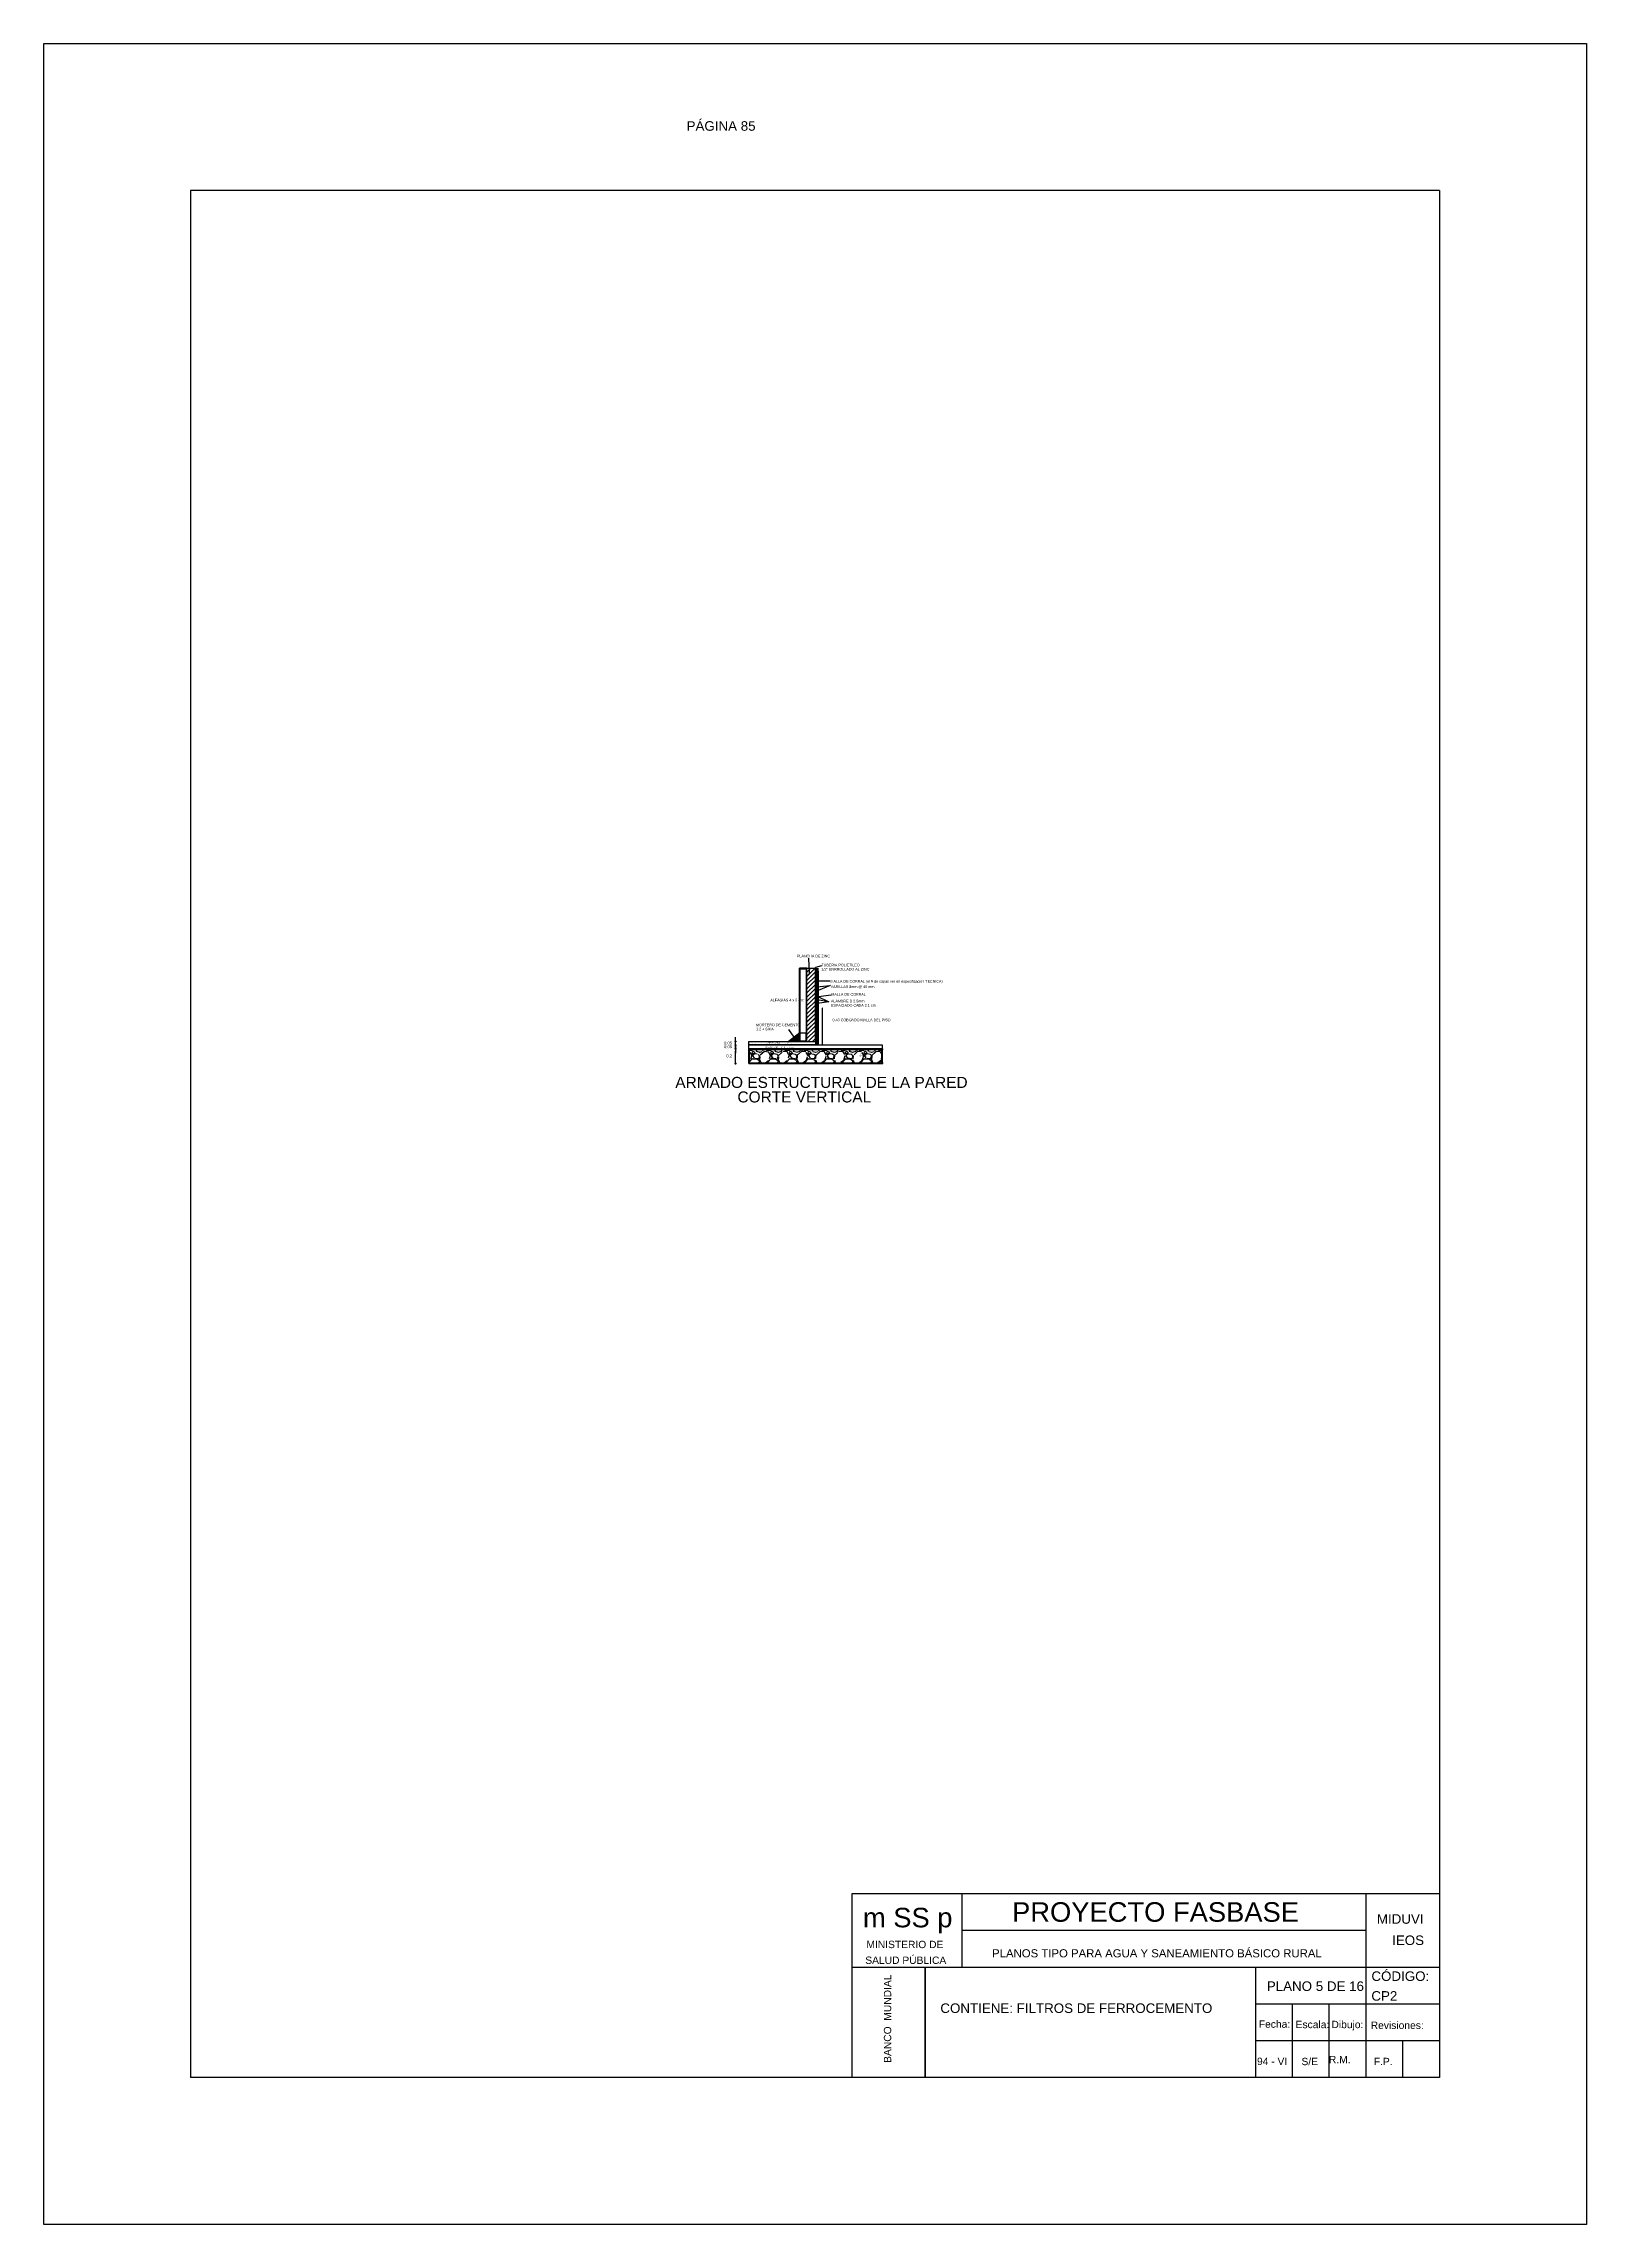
# Model space of a CAD drawing. Header units: metres. Extents: x 1959 to 4131, y 3282 to 4313.
# Drawn here: x 2814.12 to 2835.12, y 4281.15 to 4310.85 of the extents above; entities that cross this region are included whole.
import ezdxf
from ezdxf.enums import TextEntityAlignment as Align

# ---------------------------------------------------------------- set-up
doc = ezdxf.new("R2010")
doc.units = ezdxf.units.M
doc.linetypes.add('ACAD_ISO02W100', pattern=[15, 12, -3])
doc.layers.add('Cotas', color=7, linetype='Continuous')
doc.layers.add('Dibujo', color=7, linetype='Continuous')
doc.styles.add('Annotative', font='arial.ttf')
doc.styles.get("Standard").update_dxf_attribs({"font": 'arial.ttf'})
doc.dimstyles.new('Vero', dxfattribs={"dimtxt": 0.04, "dimasz": 0.03, "dimexe": 1.25, "dimexo": 0.625, "dimgap": 0.05, "dimtad": 2, "dimtih": 1, "dimtoh": 1, "dimtxsty": 'Standard', "dimblk": 'DOT', "dimcen": 0, "dimse1": 1, "dimse2": 1, "dimadec": 0, "dimazin": 0, "dimtfac": 1, "dimtix": 1, "dimtmove": 0, "dimatfit": 2, "dimfxl": 1, "dimarcsym": 2})
pattern_1 = [(45, (-1151.4910383, 1761.4783938), (-0.00134703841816, 0.00134703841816), []), (45, (-1151.4896912, 1761.4783938), (-0.00134703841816, 0.00134703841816), [0.0009525, -0.00047625])]
pattern_2 = [(45, (-1151.4910383, 1761.478394), (-0.0031430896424, 0.0031430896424), []), (45, (-1151.487895, 1761.478394), (-0.0031430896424, 0.0031430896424), [0.0022225, -0.00111125])]
pattern_3 = [(45, (-1151.4910383, 1761.4783938), (-0.0008980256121, 0.0008980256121), []), (45, (-1151.4901402, 1761.4783938), (-0.0008980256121, 0.0008980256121), [0.000635, -0.0003175])]

msp = doc.modelspace()

# ---------------------------------------------------------------- texts
at = {"layer": 'Dibujo', "color": 0, "linetype": 'ByBlock'}
for s, height, p in [('PLANCHA DE ZINC', 0.03579, (2824.373, 4298.405)), ('TUBERIA POLIETILEO ', 0.03579, (2824.706, 4298.283)), ("1/2'' ENRROLLADO AL ZINC", 0.03579, (2824.706, 4298.226)), ('MALLA DE CORRAL (el # de capas ver en especificacion TECNICA) ', 0.03579, (2824.828, 4298.061)), ('VARILLAS 8mm @ 40 mm', 0.03579, (2824.832, 4297.988)), ('MALLA DE CORRAL ', 0.03579, (2824.84, 4297.884)), ('ALFAGIAS 4 x 5 cmt', 0.03579, (2824.011, 4297.805)), ('ALAMBRE D 2.5mm', 0.03579, (2824.836, 4297.792)), ('ESPACIADO CADA 2.1 cm', 0.03579, (2824.836, 4297.734)), ('MORTERO DE CEMENTO', 0.03579, (2823.815, 4297.468)), ('1:2 + SIKA', 0.0358, (2823.815, 4297.411)), ('0.40 COBIJADO MALLA DEL PISO', 0.03579, (2824.857, 4297.535)), ('HORMMIGON SIMPLE ', 0.0136, (2823.944, 4297.236)), ('HORMIGON SIMPLE   1:2:4  R  =  210 Kg/cm 2', 0.0136, (2823.947, 4297.176)), ('MALLA DE CORRAL ', 0.00622, (2824.191, 4297.243)), ('LOSA DE FONDO ', 0.00622, (2824.191, 4297.233)), ('DE PIEDRA ', 0.0136, (2825.227, 4297.057)), ('REPLANTILLO ', 0.0136, (2825.229, 4297.079)), ('m SS p', 0.2662, (2825.271, 4285.195)), ('PROYECTO FASBASE', 0.26624, (2827.301, 4285.271)), ('PLANOS TIPO PARA AGUA Y SANEAMIENTO BÁSICO RURAL', 0.11076, (2827.029, 4284.786))]:
    msp.add_text(s, height=height, dxfattribs=at).set_placement(p)
at = {"layer": 'Dibujo', "linetype": 'ACAD_ISO02W100'}
for s, p in [('ARMADO ESTRUCTURAL DE LA PARED ', (2822.717, 4296.627)), ('CORTE VERTICAL', (2823.563, 4296.429))]:
    msp.add_text(s, height=0.15035, dxfattribs=at).set_placement(p)
at = {"layer": 'Dibujo', "color": 0, "linetype": 'ByBlock', "style": 'Annotative'}
for s, p in [('MIDUVI', (2832.267, 4285.244)), ('IEOS', (2832.475, 4284.954)), ('CÓDIGO:', (2832.193, 4284.465)), ('PLANO 5 DE 16', (2830.769, 4284.329)), ('CP2', (2832.192, 4284.196)), ('CONTIENE: FILTROS DE FERROCEMENTO', (2826.325, 4284.029))]:
    msp.add_text(s, height=0.13, dxfattribs=at).set_placement(p)
at = {"layer": 'Dibujo', "color": 0, "linetype": 'ByBlock'}
for s, p in [('SALUD PÚBLICA', (2825.854, 4284.697)), ('MINISTERIO DE', (2825.842, 4284.912)), ('Fecha:', (2830.873, 4283.827)), ('Escala:', (2831.39, 4283.822)), ('Dibujo:', (2831.866, 4283.822)), ('Revisiones:', (2832.544, 4283.811)), ('94 - VI', (2830.841, 4283.32)), ('S/E', (2831.353, 4283.318)), ('R.M.', (2831.761, 4283.345)), ('F.P.', (2832.353, 4283.318))]:
    msp.add_text(s, height=0.1, dxfattribs=at).set_placement(p, align=Align.CENTER)
msp.add_text('BANCO  MUNDIAL', height=0.1, rotation=90, dxfattribs=at).set_placement((2825.656, 4283.951), align=Align.CENTER)
at = {"layer": 'Dibujo', "color": 0, "linetype": 'ByBlock', "insert": (2822.871, 4309.793), "char_height": 0.13, "width": 2.90393, "attachment_point": 1}
msp.add_mtext('PÁGINA 85', dxfattribs=at)

# ---------------------------------------------------------------- blocks, each defined once
blk = doc.blocks.new('_Dot')
at = {"color": 0, "linetype": 'ByBlock', "lineweight": -2}
blk.add_line((-0.5, 0), (-1, 0), dxfattribs=at)
at = {"color": 0, "linetype": 'ByBlock', "const_width": 0.5}
blk.add_lwpolyline([(-0.25, 0, 1), (0.25, 0, 1)], format="xyb", close=True, dxfattribs=at)
blk = doc.blocks.new('*D1416')
at = {"layer": 'Cotas', "color": 0, "linetype": 'ByBlock', "lineweight": -2, "transparency": 16777216}
blk.add_line((2823.537, 4296.99), (2823.537, 4297.13), dxfattribs=at)
at = {"layer": 'Defpoints', "color": 0, "linetype": 'ByBlock', "transparency": 16777216}
for p in [(2823.537, 4297.16), (2823.716, 4297.16), (2823.716, 4296.96)]:
    blk.add_point(p, dxfattribs=at)
at = {"layer": 'Cotas', "color": 0, "linetype": 'ByBlock', "lineweight": -2, "transparency": 16777216, "xscale": 0.03, "yscale": 0.03, "zscale": 0.03}
for p, rotation in [((2823.537, 4297.16), 90), ((2823.537, 4296.96), 270)]:
    blk.add_blockref('_Dot', p, dxfattribs=dict(at, rotation=rotation))
at = {"layer": 'Cotas', "color": 0, "linetype": 'ByBlock', "transparency": 16777216, "insert": (2823.451, 4297.06), "char_height": 0.04, "attachment_point": 5}
blk.add_mtext('0,2', dxfattribs=at)
blk = doc.blocks.new('*D1417')
at = {"layer": 'Cotas', "color": 0, "linetype": 'ByBlock', "lineweight": -2, "transparency": 16777216}
for p, q in [((2823.537, 4297.24), (2823.537, 4297.27)), ((2823.537, 4297.16), (2823.537, 4297.21)), ((2823.537, 4297.13), (2823.537, 4297.1))]:
    blk.add_line(p, q, dxfattribs=at)
at = {"layer": 'Defpoints', "color": 0, "linetype": 'ByBlock', "transparency": 16777216}
for p in [(2823.537, 4297.21), (2823.716, 4297.21), (2823.716, 4297.16)]:
    blk.add_point(p, dxfattribs=at)
at = {"layer": 'Cotas', "color": 0, "linetype": 'ByBlock', "lineweight": -2, "transparency": 16777216, "xscale": 0.03, "yscale": 0.03, "zscale": 0.03}
for p, rotation in [((2823.537, 4297.21), 270), ((2823.537, 4297.16), 90)]:
    blk.add_blockref('_Dot', p, dxfattribs=dict(at, rotation=rotation))
at = {"layer": 'Cotas', "color": 0, "linetype": 'ByBlock', "transparency": 16777216, "insert": (2823.435, 4297.185), "char_height": 0.04, "attachment_point": 5}
blk.add_mtext('0,05', dxfattribs=at)
blk = doc.blocks.new('*D1418')
at = {"layer": 'Cotas', "color": 0, "linetype": 'ByBlock', "lineweight": -2, "transparency": 16777216}
for p, q in [((2823.537, 4297.29), (2823.537, 4297.32)), ((2823.537, 4297.21), (2823.537, 4297.26)), ((2823.537, 4297.18), (2823.537, 4297.15))]:
    blk.add_line(p, q, dxfattribs=at)
at = {"layer": 'Defpoints', "color": 0, "linetype": 'ByBlock', "transparency": 16777216}
for p in [(2823.537, 4297.26), (2823.716, 4297.26), (2823.716, 4297.21)]:
    blk.add_point(p, dxfattribs=at)
at = {"layer": 'Cotas', "color": 0, "linetype": 'ByBlock', "lineweight": -2, "transparency": 16777216, "xscale": 0.03, "yscale": 0.03, "zscale": 0.03}
for p, rotation in [((2823.537, 4297.26), 270), ((2823.537, 4297.21), 90)]:
    blk.add_blockref('_Dot', p, dxfattribs=dict(at, rotation=rotation))
at = {"layer": 'Cotas', "color": 0, "linetype": 'ByBlock', "transparency": 16777216, "insert": (2823.435, 4297.235), "char_height": 0.04, "attachment_point": 5}
blk.add_mtext('0,05', dxfattribs=at)

# ---------------------------------------------------------------- dimensions: what is measured, and where the dimension line sits
at = {"layer": 'Cotas', "color": 0, "linetype": 'ByBlock'}
for base, p1, p2, picture, middle in [((2823.537, 4297.26), (2823.716, 4297.21), (2823.716, 4297.26), '*D1418', (2823.435, 4297.235)), ((2823.537, 4297.21), (2823.716, 4297.16), (2823.716, 4297.21), '*D1417', (2823.435, 4297.185)), ((2823.537, 4297.16), (2823.716, 4296.96), (2823.716, 4297.16), '*D1416', (2823.451, 4297.06))]:
    dim = msp.add_linear_dim(base=base, p1=p1, p2=p2, angle=90, dimstyle='Vero', dxfattribs=at)
    dim.commit()
    dim.dimension.update_dxf_attribs({"geometry": picture, "text_midpoint": middle})

# ---------------------------------------------------------------- hatches: boundary and pattern name
at = {"layer": 'Dibujo', "linetype": 'ByBlock'}
h = msp.add_hatch(dxfattribs=at)
h.set_pattern_fill('ANSI33', color=0, scale=0.0002)
h.set_pattern_definition(pattern_3)
h.paths.add_polyline_path([(2824.498, 4298.258), (2824.418, 4298.258), (2824.418, 4298.248), (2824.498, 4298.248)])
h.paths.add_polyline_path([(2824.418, 4298.258), (2824.408, 4298.258), (2824.408, 4298.248), (2824.418, 4298.248)])
h.paths.add_polyline_path([(2824.508, 4298.258), (2824.498, 4298.258), (2824.498, 4298.248), (2824.508, 4298.248)])
h = msp.add_hatch(dxfattribs=at)
h.set_pattern_fill('ANSI33', color=0, scale=0.0003)
h.set_pattern_definition(pattern_1)
h.paths.add_polyline_path([(2824.418, 4298.248), (2824.408, 4298.248), (2824.408, 4297.962), (2824.418, 4297.962)])
h = msp.add_hatch(dxfattribs=at)
h.set_pattern_fill('ANSI33', color=0, scale=0.0003)
h.set_pattern_definition(pattern_1)
h.paths.add_polyline_path([(2824.508, 4298.248), (2824.498, 4298.248), (2824.498, 4297.962), (2824.508, 4297.962)])
h = msp.add_hatch(dxfattribs=at)
h.set_pattern_fill('JIS_LC_20', color=0, scale=0.002)
h.set_pattern_definition([(45, (-1151.49104, 1761.478394), (-0.02828427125, 0.02828427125), []), (45, (-1151.49024, 1761.478394), (-0.02828427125, 0.02828427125), [])])
h.paths.add_polyline_path([(2824.624, 4298.258), (2824.508, 4298.258), (2824.508, 4297.26), (2824.624, 4297.26)])
h = msp.add_hatch(dxfattribs=at)
h.set_pattern_fill('ANSI33', color=0, scale=0.0003)
h.set_pattern_definition(pattern_1)
h.paths.add_polyline_path([(2824.418, 4297.962), (2824.408, 4297.962), (2824.408, 4297.759), (2824.418, 4297.759)])
h = msp.add_hatch(dxfattribs=at)
h.set_pattern_fill('ANSI33', color=0, scale=0.0003)
h.set_pattern_definition(pattern_1)
h.paths.add_polyline_path([(2824.508, 4297.962), (2824.498, 4297.962), (2824.498, 4297.759), (2824.508, 4297.759)])
h = msp.add_hatch(dxfattribs=at)
h.set_pattern_fill('ANSI33', color=0, scale=0.0003)
h.set_pattern_definition(pattern_1)
h.paths.add_polyline_path([(2824.418, 4297.759), (2824.408, 4297.759), (2824.408, 4297.378), (2824.418, 4297.378)])
h = msp.add_hatch(dxfattribs=at)
h.set_pattern_fill('ANSI33', color=0, scale=0.0003)
h.set_pattern_definition(pattern_1)
h.paths.add_polyline_path([(2824.508, 4297.759), (2824.498, 4297.759), (2824.498, 4297.378), (2824.508, 4297.378)])
h = msp.add_hatch(dxfattribs=at)
h.set_pattern_fill('ANSI34', color=0, scale=0.0003)
h.set_pattern_definition([(45, (-1151.491038, 1761.478394), (-0.0040411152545, 0.0040411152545), []), (45, (-1151.489691, 1761.478394), (-0.0040411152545, 0.0040411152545), []), (45, (-1151.488344, 1761.478394), (-0.0040411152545, 0.0040411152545), []), (45, (-1151.486997, 1761.478394), (-0.0040411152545, 0.0040411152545), [])])
h.paths.add_polyline_path([(2824.254, 4297.26), (2824.408, 4297.26), (2824.408, 4297.378)])
h = msp.add_hatch(dxfattribs=at)
h.set_pattern_fill('ANSI33', color=0, scale=0.0002)
h.set_pattern_definition(pattern_3)
h.paths.add_polyline_path([(2824.418, 4297.378), (2824.408, 4297.378), (2824.408, 4297.27), (2824.418, 4297.27)])
h = msp.add_hatch(dxfattribs=at)
h.set_pattern_fill('ANSI33', color=0, scale=0.0002)
h.set_pattern_definition(pattern_3)
h.paths.add_polyline_path([(2824.508, 4297.378), (2824.498, 4297.378), (2824.498, 4297.27), (2824.508, 4297.27)])
h = msp.add_hatch(dxfattribs=at)
h.set_pattern_fill('ANSI33', color=0, scale=0.0003)
h.set_pattern_definition(pattern_1)
h.paths.add_polyline_path([(2823.726, 4297.16), (2823.716, 4297.16), (2823.716, 4297.15), (2823.726, 4297.15)])
h.paths.add_polyline_path([(2823.726, 4297.15), (2823.716, 4297.15), (2823.716, 4296.97), (2823.726, 4296.97)])
h.paths.add_polyline_path([(2823.726, 4296.97), (2823.716, 4296.97), (2823.716, 4296.96), (2823.726, 4296.96)])
h = msp.add_hatch(dxfattribs=at)
h.set_pattern_fill('GRAVEL', color=0, scale=0.01)
h.set_pattern_definition([(228.0127875, (-1151.308158, 1761.732394), (-2.03200000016, -2.28599999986), [0.034172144, -3.383048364]), (184.969741, (-1151.331018, 1761.706994), (3.047999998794, 0.25400001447), [0.058640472, -5.80540489]), (132.5104471, (-1151.389438, 1761.701914), (2.540000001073, -2.793999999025), [0.041348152, -4.09347228]), (267.273689, (-1151.488498, 1761.638414), (0.254000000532, 5.079999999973), [0.053400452, -5.286643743]), (292.83365418, (-1151.491038, 1761.585074), (-1.270000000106, 3.047999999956), [0.05236337, -5.183980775]), (357.273689, (-1151.470718, 1761.536814), (-5.079999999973, 0.254000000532), [0.053400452, -5.286643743]), (37.69424047, (-1151.417378, 1761.534274), (-3.301999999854, -2.54000000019), [0.070619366, -6.991311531]), (72.25532837, (-1151.361498, 1761.577454), (1.778000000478, 5.587999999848), [0.066671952, -6.60052566]), (121.42956562, (-1151.341178, 1761.640954), (-2.032000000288, 3.301999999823), [0.0535813, -5.30455457]), (175.2363583, (-1151.369118, 1761.686674), (2.79399999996, -0.25400000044), [0.061171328, -2.997393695]), (222.3974378, (-1151.430078, 1761.691754), (-3.047999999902, -2.794000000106), [0.079107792, -7.831677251]), (138.81407483, (-1151.237038, 1761.635874), (-1.77799999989, 1.52400000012), [0.027000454, -2.673056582]), (171.4692344, (-1151.257358, 1761.653654), (3.30200000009, -0.507999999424), [0.051368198, -5.0854639]), (225, (-1151.30816, 1761.66127), (-4e-17, -0.254), [0.035920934, -0.323289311]), (203.1985905, (-1151.325938, 1761.691754), (1.27000000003, 0.5079999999), [0.019344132, -1.915062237]), (291.8014095, (-1151.34372, 1761.684134), (-0.25400000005, 0.762), [0.027356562, -1.340475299]), (30.9637565, (-1151.33356, 1761.658734), (0.762, 0.50799999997), [0.044431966, -1.436629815]), (161.5650512, (-1151.29546, 1761.68159), (0.508, -0.254), [0.032128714, -0.771089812]), (16.38954033, (-1151.491038, 1761.684134), (2.54, 0.762), [0.0450088, -4.455882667]), (70.34617594, (-1151.447858, 1761.696834), (-1.01600000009, -2.79399999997), [0.037759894, -3.738221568]), (293.1985905, (-1151.295458, 1761.732394), (-0.5079999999, 1.27000000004), [0.03868801, -1.895718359]), (343.61045967, (-1151.280218, 1761.696834), (-2.540000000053, 0.761999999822), [0.0450088, -4.455882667]), (339.4439548, (-1151.491038, 1761.526654), (-1.27, 0.508), [0.04340352, -2.126773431]), (294.7751406, (-1151.450398, 1761.511414), (-1.27000000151, 2.79399999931), [0.036367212, -3.600359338]), (66.8014095, (-1151.292918, 1761.478394), (0.50799999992, 1.27000000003), [0.03868801, -1.895718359]), (17.35402464, (-1151.277678, 1761.513954), (-3.301999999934, -1.016000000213), [0.042578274, -4.215237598]), (69.4439548, (-1151.417378, 1761.478394), (-0.508, -1.27), [0.02170176, -2.148475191]), (101.3099325, (-1151.30816, 1761.478394), (-0.254, 1.016), [0.01295146, -1.282199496]), (165.9637565, (-1151.3107, 1761.491094), (0.762, -0.254), [0.05236337, -0.994905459]), (186.00900596, (-1151.361498, 1761.503794), (2.539999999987, 0.254000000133), [0.0485267, -4.804136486]), (303.6900675, (-1151.33356, 1761.635874), (-0.254, 0.508), [0.036632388, -0.879177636]), (353.1572266, (-1151.313238, 1761.605394), (4.318000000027, -0.507999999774), [0.063955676, -6.331600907]), (60.9453959, (-1151.249738, 1761.597774), (-1.01600000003, -1.77799999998), [0.026150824, -2.588939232]), (90, (-1151.23704, 1761.62063), (-0.254, 0.254), [0.01524, -0.23876]), (120.25643716, (-1151.366578, 1761.511414), (1.015999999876, -1.77800000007), [0.035286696, -3.493394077]), (48.0127875, (-1151.384358, 1761.541894), (2.03200000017, 2.28599999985), [0.068344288, -3.34887622]), (0, (-1151.33864, 1761.5927), (0.254, 0.254), [0.06604, -0.18796]), (325.3048465, (-1151.272598, 1761.592694), (2.54000000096, -1.777999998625), [0.040160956, -3.975931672]), (254.0546041, (-1151.23958, 1761.569834), (-0.25399999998, -1.016), [0.036982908, -1.812165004]), (207.64597536, (-1151.249738, 1761.534274), (-4.826000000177, -2.539999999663), [0.06021451, -5.961246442]), (175.42607874, (-1151.303078, 1761.506334), (-3.302, 0.254), [0.063702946, -6.306584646])])
h.paths.add_polyline_path([(2823.726, 4297.15), (2823.726, 4296.97), (2825.526, 4296.97), (2825.526, 4297.15)])
h = msp.add_hatch(dxfattribs=at)
h.set_pattern_fill('AR-SAND', color=0, scale=0.0002)
h.set_pattern_definition([(37.5, (-1151.491038, 1761.478394), (-0.000320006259, 0.009788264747), [0, -0.0077216, 0, -0.008636, 0, -0.008255]), (7.5, (-1151.491038, 1761.478394), (0.008990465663, 0.01433650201), [0, -0.0041656, 0, -0.0069596, 0, -0.002667]), (327.5, (-1151.497287, 1761.478394), (0.015819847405, 2.8743694e-05), [0, -0.00254, 0, -0.009144, 0, -0.011938]), (317.5, (-1151.497287, 1761.478394), (0.01527112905, 0.004458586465), [0, -0.00127, 0, -0.0059944, 0, -0.006858])])
h.paths.add_polyline_path([(2824.418, 4297.27), (2824.408, 4297.27), (2824.408, 4297.26), (2824.418, 4297.26)])
h.paths.add_polyline_path([(2824.508, 4297.27), (2824.498, 4297.27), (2824.498, 4297.26), (2824.508, 4297.26)])
h = msp.add_hatch(dxfattribs=at)
h.set_pattern_fill('ANSI33', color=0, scale=0.0002)
h.set_pattern_definition(pattern_3)
h.paths.add_polyline_path([(2824.418, 4297.27), (2824.408, 4297.27), (2824.408, 4297.26), (2824.418, 4297.26)])
h.paths.add_polyline_path([(2824.508, 4297.27), (2824.498, 4297.27), (2824.498, 4297.26), (2824.508, 4297.26)])
h = msp.add_hatch(dxfattribs=at)
h.set_pattern_fill('ANSI33', color=0, scale=0.0002)
h.set_pattern_definition(pattern_3)
h.paths.add_polyline_path([(2824.498, 4297.27), (2824.418, 4297.27), (2824.418, 4297.26), (2824.498, 4297.26)])
h = msp.add_hatch(dxfattribs=at)
h.set_pattern_fill('ANSI33', color=0, scale=0.0007)
h.set_pattern_definition(pattern_2)
h.paths.add_polyline_path([(2825.536, 4296.97), (2825.526, 4296.97), (2825.526, 4296.96), (2825.536, 4296.96)])
h.paths.add_polyline_path([(2825.536, 4297.16), (2825.526, 4297.16), (2825.526, 4297.15), (2825.536, 4297.15)])
h = msp.add_hatch(dxfattribs=at)
h.set_pattern_fill('ANSI33', color=0, scale=0.0007)
h.set_pattern_definition(pattern_2)
h.paths.add_polyline_path([(2825.536, 4297.15), (2825.526, 4297.15), (2825.526, 4296.97), (2825.536, 4296.97)])
h = msp.add_hatch(dxfattribs=at)
h.set_pattern_fill('ANSI33', color=0, scale=0.0007)
h.set_pattern_definition(pattern_2)
h.paths.add_polyline_path([(2825.526, 4296.97), (2823.726, 4296.97), (2823.726, 4296.96), (2825.526, 4296.96)])

# ---------------------------------------------------------------- linework, layer by layer
at = {"layer": 'Cotas', "color": 0, "linetype": 'ByBlock'}
for p, q in [((2824.719, 4297.714), (2824.715, 4297.714)), ((2824.719, 4297.212), (2824.719, 4297.714)), ((2824.719, 4297.714), (2824.722, 4297.714))]:
    msp.add_line(p, q, dxfattribs=at)
at = {"layer": 'Dibujo', "color": 0, "linetype": 'ByBlock'}
for p, q in [((2814.119, 4310.85), (2835.119, 4310.85)), ((2814.119, 4281.15), (2814.119, 4310.85)), ((2814.119, 4310.85), (2817.119, 4310.85)), ((2814.119, 4310.85), (2816.619, 4310.85)), ((2835.119, 4310.85), (2835.119, 4281.15)), ((2816.119, 4308.85), (2816.119, 4283.15)), ((2833.119, 4308.85), (2816.119, 4308.85)), ((2833.119, 4308.85), (2833.119, 4283.15)), ((2824.408, 4297.26), (2824.408, 4298.258)), ((2824.508, 4298.258), (2824.408, 4298.258)), ((2824.508, 4298.248), (2824.408, 4298.248)), ((2824.418, 4297.26), (2824.418, 4298.258)), ((2824.498, 4298.258), (2824.498, 4297.26)), ((2824.498, 4298.258), (2824.624, 4298.258)), ((2824.508, 4297.26), (2824.508, 4298.258)), ((2824.53, 4298.396), (2824.537, 4298.191)), ((2824.624, 4297.26), (2824.624, 4298.258)), ((2824.706, 4298.292), (2824.626, 4298.266)), ((2824.636, 4298.242), (2824.64, 4298.237)), ((2824.636, 4298.237), (2824.64, 4298.242)), ((2824.636, 4298.201), (2824.64, 4298.196)), ((2824.636, 4298.197), (2824.64, 4298.201)), ((2824.638, 4297.215), (2824.638, 4298.258)), ((2824.643, 4297.26), (2824.643, 4298.258)), ((2824.66, 4297.21), (2824.66, 4298.258)), ((2824.663, 4298.188), (2824.667, 4298.192)), ((2824.663, 4298.192), (2824.667, 4298.187)), ((2824.665, 4297.206), (2824.665, 4298.215)), ((2824.418, 4297.962), (2824.408, 4297.962)), ((2824.508, 4297.962), (2824.498, 4297.962)), ((2824.636, 4298.159), (2824.64, 4298.164)), ((2824.636, 4298.163), (2824.64, 4298.159)), ((2824.636, 4298.117), (2824.64, 4298.122)), ((2824.636, 4298.121), (2824.64, 4298.117)), ((2824.636, 4298.085), (2824.64, 4298.08)), ((2824.636, 4298.081), (2824.64, 4298.085)), ((2824.636, 4298.044), (2824.64, 4298.039)), ((2824.636, 4298.04), (2824.64, 4298.044)), ((2824.636, 4298.007), (2824.64, 4298.002)), ((2824.636, 4298.003), (2824.64, 4298.007)), ((2824.636, 4297.964), (2824.64, 4297.96)), ((2824.636, 4297.96), (2824.64, 4297.964)), ((2824.636, 4297.914), (2824.64, 4297.91)), ((2824.636, 4297.91), (2824.64, 4297.914)), ((2824.819, 4298.079), (2824.638, 4298.083)), ((2824.642, 4298.119), (2824.64, 4298.117)), ((2824.643, 4298.002), (2824.825, 4298.022)), ((2824.653, 4298.137), (2824.657, 4298.142)), ((2824.653, 4298.141), (2824.657, 4298.137)), ((2824.655, 4298.139), (2824.653, 4298.137)), ((2824.653, 4298.105), (2824.657, 4298.1)), ((2824.653, 4298.101), (2824.657, 4298.105)), ((2824.653, 4298.064), (2824.657, 4298.059)), ((2824.653, 4298.06), (2824.657, 4298.064)), ((2824.653, 4298.027), (2824.657, 4298.022)), ((2824.653, 4298.023), (2824.657, 4298.027)), ((2824.653, 4297.984), (2824.657, 4297.98)), ((2824.653, 4297.98), (2824.657, 4297.984)), ((2824.653, 4297.934), (2824.657, 4297.93)), ((2824.653, 4297.93), (2824.657, 4297.934)), ((2824.655, 4297.235), (2824.655, 4298.145)), ((2824.825, 4298.022), (2824.66, 4297.953)), ((2824.663, 4298.15), (2824.667, 4298.155)), ((2824.663, 4298.154), (2824.667, 4298.15)), ((2824.663, 4298.112), (2824.667, 4298.108)), ((2824.663, 4298.108), (2824.667, 4298.112)), ((2824.665, 4298.11), (2824.663, 4298.108)), ((2824.663, 4298.071), (2824.667, 4298.076)), ((2824.663, 4298.075), (2824.667, 4298.071)), ((2824.663, 4298.03), (2824.667, 4298.035)), ((2824.663, 4298.034), (2824.667, 4298.03)), ((2824.663, 4297.993), (2824.667, 4297.998)), ((2824.663, 4297.997), (2824.667, 4297.993)), ((2824.663, 4297.955), (2824.667, 4297.951)), ((2824.663, 4297.951), (2824.667, 4297.955)), ((2824.663, 4297.905), (2824.667, 4297.901)), ((2824.663, 4297.901), (2824.667, 4297.905)), ((2824.665, 4297.873), (2824.838, 4297.897)), ((2824.408, 4297.759), (2824.418, 4297.759)), ((2824.498, 4297.759), (2824.508, 4297.759)), ((2824.636, 4297.856), (2824.64, 4297.851)), ((2824.636, 4297.852), (2824.64, 4297.856)), ((2824.636, 4297.825), (2824.64, 4297.82)), ((2824.636, 4297.82), (2824.64, 4297.825)), ((2824.636, 4297.793), (2824.64, 4297.788)), ((2824.636, 4297.789), (2824.64, 4297.793)), ((2824.636, 4297.758), (2824.64, 4297.754)), ((2824.636, 4297.754), (2824.64, 4297.758)), ((2824.636, 4297.722), (2824.64, 4297.726)), ((2824.636, 4297.726), (2824.64, 4297.721)), ((2824.636, 4297.677), (2824.64, 4297.672)), ((2824.636, 4297.673), (2824.64, 4297.677)), ((2824.636, 4297.643), (2824.64, 4297.639)), ((2824.636, 4297.639), (2824.64, 4297.643)), ((2824.636, 4297.6), (2824.64, 4297.595)), ((2824.636, 4297.596), (2824.64, 4297.6)), ((2824.647, 4297.875), (2824.808, 4297.798)), ((2824.808, 4297.798), (2824.647, 4297.828)), ((2824.808, 4297.798), (2824.647, 4297.775)), ((2824.653, 4297.876), (2824.657, 4297.871)), ((2824.653, 4297.872), (2824.657, 4297.876)), ((2824.653, 4297.845), (2824.657, 4297.84)), ((2824.653, 4297.84), (2824.657, 4297.845)), ((2824.653, 4297.813), (2824.657, 4297.808)), ((2824.653, 4297.809), (2824.657, 4297.813)), ((2824.653, 4297.778), (2824.657, 4297.774)), ((2824.653, 4297.774), (2824.657, 4297.778)), ((2824.653, 4297.746), (2824.657, 4297.741)), ((2824.653, 4297.742), (2824.657, 4297.746)), ((2824.653, 4297.697), (2824.657, 4297.692)), ((2824.653, 4297.693), (2824.657, 4297.697)), ((2824.653, 4297.663), (2824.657, 4297.659)), ((2824.653, 4297.659), (2824.657, 4297.663)), ((2824.653, 4297.62), (2824.657, 4297.615)), ((2824.653, 4297.616), (2824.657, 4297.62)), ((2824.663, 4297.842), (2824.667, 4297.847)), ((2824.663, 4297.846), (2824.667, 4297.842)), ((2824.663, 4297.815), (2824.667, 4297.811)), ((2824.663, 4297.811), (2824.667, 4297.815)), ((2824.663, 4297.783), (2824.667, 4297.779)), ((2824.663, 4297.779), (2824.667, 4297.783)), ((2824.663, 4297.749), (2824.667, 4297.744)), ((2824.663, 4297.745), (2824.667, 4297.749)), ((2824.663, 4297.712), (2824.667, 4297.717)), ((2824.663, 4297.716), (2824.667, 4297.712)), ((2824.663, 4297.663), (2824.667, 4297.668)), ((2824.663, 4297.667), (2824.667, 4297.663)), ((2824.663, 4297.634), (2824.667, 4297.63)), ((2824.663, 4297.63), (2824.667, 4297.634)), ((2824.663, 4297.586), (2824.667, 4297.591)), ((2824.663, 4297.59), (2824.667, 4297.586)), ((2824.254, 4297.26), (2824.408, 4297.378)), ((2824.26, 4297.425), (2824.331, 4297.319)), ((2824.408, 4297.378), (2824.508, 4297.378)), ((2824.636, 4297.55), (2824.64, 4297.554)), ((2824.636, 4297.488), (2824.64, 4297.483)), ((2824.636, 4297.484), (2824.64, 4297.488)), ((2824.636, 4297.424), (2824.64, 4297.429)), ((2824.636, 4297.428), (2824.64, 4297.424)), ((2824.636, 4297.375), (2824.64, 4297.38)), ((2824.636, 4297.379), (2824.64, 4297.375)), ((2824.636, 4297.325), (2824.64, 4297.33)), ((2824.636, 4297.329), (2824.64, 4297.325)), ((2824.64, 4297.554), (2824.645, 4297.549)), ((2824.653, 4297.574), (2824.657, 4297.569)), ((2824.653, 4297.57), (2824.657, 4297.574)), ((2824.653, 4297.508), (2824.657, 4297.503)), ((2824.653, 4297.504), (2824.657, 4297.508)), ((2824.653, 4297.444), (2824.657, 4297.449)), ((2824.653, 4297.448), (2824.657, 4297.444)), ((2824.653, 4297.395), (2824.657, 4297.4)), ((2824.653, 4297.399), (2824.657, 4297.395)), ((2824.653, 4297.345), (2824.657, 4297.35)), ((2824.653, 4297.349), (2824.657, 4297.345)), ((2824.663, 4297.54), (2824.667, 4297.545)), ((2824.663, 4297.544), (2824.667, 4297.54)), ((2824.663, 4297.474), (2824.667, 4297.479)), ((2824.663, 4297.478), (2824.667, 4297.474)), ((2824.663, 4297.419), (2824.667, 4297.415)), ((2824.663, 4297.415), (2824.667, 4297.419)), ((2824.663, 4297.37), (2824.667, 4297.366)), ((2824.663, 4297.366), (2824.667, 4297.37)), ((2824.663, 4297.32), (2824.667, 4297.316)), ((2824.663, 4297.316), (2824.667, 4297.32)), ((2823.716, 4297.21), (2823.716, 4297.26)), ((2823.716, 4297.26), (2824.626, 4297.26)), ((2824.626, 4297.215), (2823.716, 4297.215)), ((2823.716, 4297.16), (2823.716, 4297.21)), ((2825.536, 4297.21), (2823.716, 4297.21)), ((2823.716, 4296.96), (2823.716, 4297.16)), ((2825.536, 4297.16), (2823.716, 4297.16)), ((2823.716, 4297.16), (2825.536, 4297.16)), ((2823.716, 4297.15), (2825.536, 4297.15)), ((2823.72, 4297.217), (2823.724, 4297.213)), ((2823.724, 4297.217), (2823.72, 4297.213)), ((2823.722, 4297.215), (2823.724, 4297.217)), ((2823.726, 4296.96), (2823.726, 4297.16)), ((2823.761, 4297.217), (2823.756, 4297.213)), ((2823.757, 4297.217), (2823.761, 4297.213)), ((2823.802, 4297.217), (2823.797, 4297.213)), ((2823.798, 4297.217), (2823.802, 4297.213)), ((2823.835, 4297.217), (2823.839, 4297.213)), ((2823.839, 4297.217), (2823.835, 4297.213)), ((2823.877, 4297.217), (2823.881, 4297.213)), ((2823.881, 4297.217), (2823.877, 4297.213)), ((2823.927, 4297.217), (2823.932, 4297.213)), ((2823.931, 4297.217), (2823.927, 4297.213)), ((2823.99, 4297.217), (2823.985, 4297.213)), ((2823.986, 4297.217), (2823.99, 4297.213)), ((2824.017, 4297.217), (2824.021, 4297.213)), ((2824.021, 4297.217), (2824.017, 4297.213)), ((2824.049, 4297.217), (2824.053, 4297.213)), ((2824.053, 4297.217), (2824.049, 4297.213)), ((2824.083, 4297.217), (2824.088, 4297.213)), ((2824.087, 4297.217), (2824.083, 4297.213)), ((2824.12, 4297.217), (2824.115, 4297.213)), ((2824.116, 4297.217), (2824.12, 4297.213)), ((2824.169, 4297.217), (2824.164, 4297.213)), ((2824.165, 4297.217), (2824.169, 4297.213)), ((2824.198, 4297.217), (2824.203, 4297.213)), ((2824.202, 4297.217), (2824.198, 4297.213)), ((2824.246, 4297.217), (2824.241, 4297.213)), ((2824.242, 4297.217), (2824.246, 4297.213)), ((2824.292, 4297.217), (2824.287, 4297.213)), ((2824.288, 4297.217), (2824.292, 4297.213)), ((2824.354, 4297.217), (2824.358, 4297.213)), ((2824.358, 4297.217), (2824.354, 4297.213)), ((2824.408, 4297.27), (2824.508, 4297.27)), ((2824.413, 4297.217), (2824.417, 4297.213)), ((2824.417, 4297.217), (2824.413, 4297.213)), ((2824.462, 4297.217), (2824.466, 4297.213)), ((2824.466, 4297.217), (2824.462, 4297.213)), ((2824.512, 4297.217), (2824.516, 4297.213)), ((2824.516, 4297.217), (2824.512, 4297.213)), ((2824.572, 4297.217), (2824.577, 4297.213)), ((2824.576, 4297.217), (2824.572, 4297.213)), ((2824.62, 4297.217), (2824.624, 4297.213)), ((2824.624, 4297.217), (2824.62, 4297.213)), ((2824.626, 4297.26), (2824.626, 4297.21)), ((2824.636, 4297.269), (2824.64, 4297.265)), ((2824.636, 4297.265), (2824.64, 4297.269)), ((2824.636, 4297.217), (2824.64, 4297.222)), ((2824.636, 4297.221), (2824.64, 4297.217)), ((2824.653, 4297.289), (2824.657, 4297.285)), ((2824.653, 4297.285), (2824.657, 4297.289)), ((2824.653, 4297.237), (2824.657, 4297.242)), ((2824.653, 4297.241), (2824.657, 4297.237)), ((2824.663, 4297.26), (2824.667, 4297.255)), ((2824.663, 4297.256), (2824.667, 4297.26)), ((2824.663, 4297.212), (2824.667, 4297.208)), ((2824.663, 4297.208), (2824.667, 4297.212)), ((2825.526, 4296.96), (2825.526, 4297.16)), ((2825.536, 4296.96), (2825.536, 4297.21)), ((2825.536, 4297.16), (2825.536, 4297.21)), ((2823.716, 4296.97), (2825.536, 4296.97)), ((2823.716, 4296.96), (2825.536, 4296.96)), ((2825.119, 4285.65), (2825.119, 4283.15)), ((2833.119, 4285.65), (2825.119, 4285.65)), ((2826.619, 4285.65), (2826.619, 4284.65)), ((2832.119, 4283.15), (2832.119, 4285.65)), ((2832.119, 4285.15), (2826.619, 4285.15)), ((2833.119, 4284.65), (2825.119, 4284.65)), ((2826.119, 4284.65), (2826.119, 4283.15)), ((2826.119, 4283.15), (2826.119, 4284.65)), ((2830.619, 4283.15), (2830.619, 4284.65)), ((2833.119, 4284.15), (2830.619, 4284.15)), ((2831.119, 4283.15), (2831.119, 4284.15)), ((2831.619, 4283.15), (2831.619, 4284.15)), ((2833.119, 4283.65), (2830.619, 4283.65)), ((2832.619, 4283.15), (2832.619, 4283.65)), ((2833.119, 4283.15), (2816.119, 4283.15)), ((2835.119, 4281.15), (2814.119, 4281.15))]:
    msp.add_line(p, q, dxfattribs=at)
for centre, radius in [((2824.626, 4298.266), 0.002), ((2824.626, 4298.262), 0.002), ((2824.626, 4298.258), 0.002), ((2824.626, 4298.254), 0.002), ((2824.626, 4298.25), 0.002), ((2824.626, 4298.246), 0.002), ((2824.626, 4298.242), 0.002), ((2824.626, 4298.238), 0.002), ((2824.626, 4298.234), 0.002), ((2824.626, 4298.23), 0.002), ((2824.626, 4298.226), 0.002), ((2824.626, 4298.222), 0.002), ((2824.626, 4298.218), 0.002), ((2824.626, 4298.214), 0.002), ((2824.626, 4298.21), 0.002), ((2824.626, 4298.206), 0.002), ((2824.626, 4298.202), 0.002), ((2824.626, 4298.198), 0.002), ((2824.626, 4298.194), 0.002), ((2824.626, 4298.19), 0.002), ((2824.626, 4298.186), 0.002), ((2824.647, 4298.231), 0.00188), ((2824.647, 4298.19), 0.00188), ((2824.626, 4298.182), 0.002), ((2824.626, 4298.178), 0.002), ((2824.626, 4298.174), 0.002), ((2824.626, 4298.17), 0.002), ((2824.626, 4298.166), 0.002), ((2824.626, 4298.162), 0.002), ((2824.626, 4298.158), 0.002), ((2824.626, 4298.154), 0.002), ((2824.626, 4298.15), 0.002), ((2824.626, 4298.146), 0.002), ((2824.626, 4298.142), 0.002), ((2824.626, 4298.138), 0.002), ((2824.626, 4298.134), 0.002), ((2824.626, 4298.13), 0.002), ((2824.626, 4298.126), 0.002), ((2824.626, 4298.122), 0.002), ((2824.626, 4298.118), 0.002), ((2824.626, 4298.114), 0.002), ((2824.626, 4298.11), 0.002), ((2824.626, 4298.106), 0.002), ((2824.626, 4298.102), 0.002), ((2824.626, 4298.098), 0.002), ((2824.626, 4298.094), 0.002), ((2824.626, 4298.09), 0.002), ((2824.626, 4298.086), 0.002), ((2824.626, 4298.082), 0.002), ((2824.626, 4298.078), 0.002), ((2824.626, 4298.074), 0.002), ((2824.626, 4298.07), 0.002), ((2824.626, 4298.066), 0.002), ((2824.626, 4298.062), 0.002), ((2824.626, 4298.058), 0.002), ((2824.626, 4298.054), 0.002), ((2824.626, 4298.05), 0.002), ((2824.626, 4298.046), 0.002), ((2824.626, 4298.042), 0.002), ((2824.626, 4298.038), 0.002), ((2824.626, 4298.034), 0.002), ((2824.626, 4298.03), 0.002), ((2824.626, 4298.026), 0.002), ((2824.626, 4298.022), 0.002), ((2824.626, 4298.018), 0.002), ((2824.626, 4298.014), 0.002), ((2824.626, 4298.01), 0.002), ((2824.626, 4298.006), 0.002), ((2824.626, 4298.002), 0.002), ((2824.626, 4297.998), 0.002), ((2824.626, 4297.994), 0.002), ((2824.626, 4297.99), 0.002), ((2824.626, 4297.986), 0.002), ((2824.626, 4297.982), 0.002), ((2824.626, 4297.978), 0.002), ((2824.626, 4297.974), 0.002), ((2824.626, 4297.97), 0.002), ((2824.626, 4297.966), 0.002), ((2824.626, 4297.962), 0.002), ((2824.626, 4297.958), 0.002), ((2824.626, 4297.954), 0.002), ((2824.626, 4297.95), 0.002), ((2824.626, 4297.946), 0.002), ((2824.626, 4297.942), 0.002), ((2824.626, 4297.938), 0.002), ((2824.626, 4297.934), 0.002), ((2824.626, 4297.93), 0.002), ((2824.626, 4297.926), 0.002), ((2824.626, 4297.922), 0.002), ((2824.626, 4297.918), 0.002), ((2824.626, 4297.914), 0.002), ((2824.626, 4297.91), 0.002), ((2824.626, 4297.906), 0.002), ((2824.626, 4297.902), 0.002), ((2824.626, 4297.898), 0.002), ((2824.626, 4297.894), 0.002), ((2824.626, 4297.89), 0.002), ((2824.626, 4297.886), 0.002), ((2824.647, 4298.139), 0.00188), ((2824.647, 4298.103), 0.00188), ((2824.647, 4298.062), 0.00188), ((2824.647, 4298.021), 0.00188), ((2824.647, 4297.973), 0.00188), ((2824.647, 4297.925), 0.00188), ((2824.626, 4297.882), 0.002), ((2824.626, 4297.878), 0.002), ((2824.626, 4297.874), 0.002), ((2824.626, 4297.87), 0.002), ((2824.626, 4297.866), 0.002), ((2824.626, 4297.862), 0.002), ((2824.626, 4297.858), 0.002), ((2824.626, 4297.854), 0.002), ((2824.626, 4297.85), 0.002), ((2824.626, 4297.846), 0.002), ((2824.626, 4297.842), 0.002), ((2824.626, 4297.838), 0.002), ((2824.626, 4297.834), 0.002), ((2824.626, 4297.83), 0.002), ((2824.626, 4297.826), 0.002), ((2824.626, 4297.822), 0.002), ((2824.626, 4297.818), 0.002), ((2824.626, 4297.814), 0.002), ((2824.626, 4297.81), 0.002), ((2824.626, 4297.806), 0.002), ((2824.626, 4297.802), 0.002), ((2824.626, 4297.798), 0.002), ((2824.626, 4297.794), 0.002), ((2824.626, 4297.79), 0.002), ((2824.626, 4297.786), 0.002), ((2824.626, 4297.782), 0.002), ((2824.626, 4297.778), 0.002), ((2824.626, 4297.774), 0.002), ((2824.626, 4297.77), 0.002), ((2824.626, 4297.766), 0.002), ((2824.626, 4297.762), 0.002), ((2824.626, 4297.758), 0.002), ((2824.626, 4297.754), 0.002), ((2824.626, 4297.75), 0.002), ((2824.626, 4297.746), 0.002), ((2824.626, 4297.742), 0.002), ((2824.626, 4297.738), 0.002), ((2824.626, 4297.734), 0.002), ((2824.626, 4297.73), 0.002), ((2824.626, 4297.726), 0.002), ((2824.626, 4297.722), 0.002), ((2824.626, 4297.718), 0.002), ((2824.626, 4297.714), 0.002), ((2824.626, 4297.71), 0.002), ((2824.626, 4297.706), 0.002), ((2824.626, 4297.702), 0.002), ((2824.626, 4297.698), 0.002), ((2824.626, 4297.694), 0.002), ((2824.626, 4297.69), 0.002), ((2824.626, 4297.686), 0.002), ((2824.626, 4297.682), 0.002), ((2824.626, 4297.678), 0.002), ((2824.626, 4297.674), 0.002), ((2824.626, 4297.67), 0.002), ((2824.626, 4297.666), 0.002), ((2824.626, 4297.662), 0.002), ((2824.626, 4297.658), 0.002), ((2824.626, 4297.654), 0.002), ((2824.626, 4297.65), 0.002), ((2824.626, 4297.646), 0.002), ((2824.626, 4297.642), 0.002), ((2824.626, 4297.638), 0.002), ((2824.626, 4297.634), 0.002), ((2824.626, 4297.63), 0.002), ((2824.626, 4297.626), 0.002), ((2824.626, 4297.622), 0.002), ((2824.626, 4297.618), 0.002), ((2824.626, 4297.614), 0.002), ((2824.626, 4297.61), 0.002), ((2824.626, 4297.606), 0.002), ((2824.626, 4297.602), 0.002), ((2824.626, 4297.598), 0.002), ((2824.626, 4297.594), 0.002), ((2824.626, 4297.59), 0.002), ((2824.643, 4297.759), 0.00188), ((2824.647, 4297.875), 0.00188), ((2824.647, 4297.828), 0.00188), ((2824.647, 4297.775), 0.00188), ((2824.647, 4297.727), 0.00188), ((2824.647, 4297.688), 0.00188), ((2824.647, 4297.644), 0.00188), ((2824.647, 4297.601), 0.00188), ((2824.626, 4297.586), 0.002), ((2824.626, 4297.582), 0.002), ((2824.626, 4297.578), 0.002), ((2824.626, 4297.574), 0.002), ((2824.626, 4297.57), 0.002), ((2824.626, 4297.566), 0.002), ((2824.626, 4297.562), 0.002), ((2824.626, 4297.558), 0.002), ((2824.626, 4297.554), 0.002), ((2824.626, 4297.55), 0.002), ((2824.626, 4297.546), 0.002), ((2824.626, 4297.542), 0.002), ((2824.626, 4297.538), 0.002), ((2824.626, 4297.534), 0.002), ((2824.626, 4297.53), 0.002), ((2824.626, 4297.526), 0.002), ((2824.626, 4297.522), 0.002), ((2824.626, 4297.518), 0.002), ((2824.626, 4297.514), 0.002), ((2824.626, 4297.51), 0.002), ((2824.626, 4297.506), 0.002), ((2824.626, 4297.502), 0.002), ((2824.626, 4297.498), 0.002), ((2824.626, 4297.494), 0.002), ((2824.626, 4297.49), 0.002), ((2824.626, 4297.486), 0.002), ((2824.626, 4297.482), 0.002), ((2824.626, 4297.478), 0.002), ((2824.626, 4297.474), 0.002), ((2824.626, 4297.47), 0.002), ((2824.626, 4297.466), 0.002), ((2824.626, 4297.462), 0.002), ((2824.626, 4297.458), 0.002), ((2824.626, 4297.454), 0.002), ((2824.626, 4297.45), 0.002), ((2824.626, 4297.446), 0.002), ((2824.626, 4297.442), 0.002), ((2824.626, 4297.438), 0.002), ((2824.626, 4297.434), 0.002), ((2824.626, 4297.43), 0.002), ((2824.626, 4297.426), 0.002), ((2824.626, 4297.422), 0.002), ((2824.626, 4297.418), 0.002), ((2824.626, 4297.414), 0.002), ((2824.626, 4297.41), 0.002), ((2824.626, 4297.406), 0.002), ((2824.626, 4297.402), 0.002), ((2824.626, 4297.398), 0.002), ((2824.626, 4297.394), 0.002), ((2824.626, 4297.39), 0.002), ((2824.626, 4297.386), 0.002), ((2824.626, 4297.382), 0.002), ((2824.626, 4297.378), 0.002), ((2824.626, 4297.374), 0.002), ((2824.626, 4297.37), 0.002), ((2824.626, 4297.366), 0.002), ((2824.626, 4297.362), 0.002), ((2824.626, 4297.358), 0.002), ((2824.626, 4297.354), 0.002), ((2824.626, 4297.35), 0.002), ((2824.626, 4297.346), 0.002), ((2824.626, 4297.342), 0.002), ((2824.626, 4297.338), 0.002), ((2824.626, 4297.334), 0.002), ((2824.626, 4297.33), 0.002), ((2824.626, 4297.326), 0.002), ((2824.626, 4297.322), 0.002), ((2824.626, 4297.318), 0.002), ((2824.626, 4297.314), 0.002), ((2824.626, 4297.31), 0.002), ((2824.626, 4297.306), 0.002), ((2824.626, 4297.302), 0.002), ((2824.626, 4297.298), 0.002), ((2824.626, 4297.294), 0.002), ((2824.647, 4297.56), 0.00188), ((2824.647, 4297.512), 0.00188), ((2824.647, 4297.47), 0.00188), ((2824.647, 4297.429), 0.00188), ((2824.647, 4297.387), 0.00188), ((2824.647, 4297.357), 0.00188), ((2824.647, 4297.327), 0.00188), ((2824.647, 4297.297), 0.00188), ((2824.626, 4297.29), 0.002), ((2824.626, 4297.286), 0.002), ((2824.626, 4297.282), 0.002), ((2824.626, 4297.278), 0.002), ((2824.626, 4297.274), 0.002), ((2824.626, 4297.27), 0.002), ((2824.626, 4297.266), 0.002), ((2824.626, 4297.262), 0.002), ((2824.647, 4297.267), 0.00188), ((2824.647, 4297.24), 0.00188), ((2824.647, 4297.219), 0.00188)]:
    msp.add_circle(centre, radius, dxfattribs=at)
msp.add_arc((2824.629, 4297.225), 0.0103, 255.7329, 327.2532, dxfattribs=at)

msp.set_redraw_order([(e.dxf.handle, doc.entitydb.next_handle()) for e in msp.query("TEXT MTEXT ATTDEF DIMENSION ARC_DIMENSION")])  # texts and dimensions are drawn at this point

doc.saveas('drawing.dxf')
